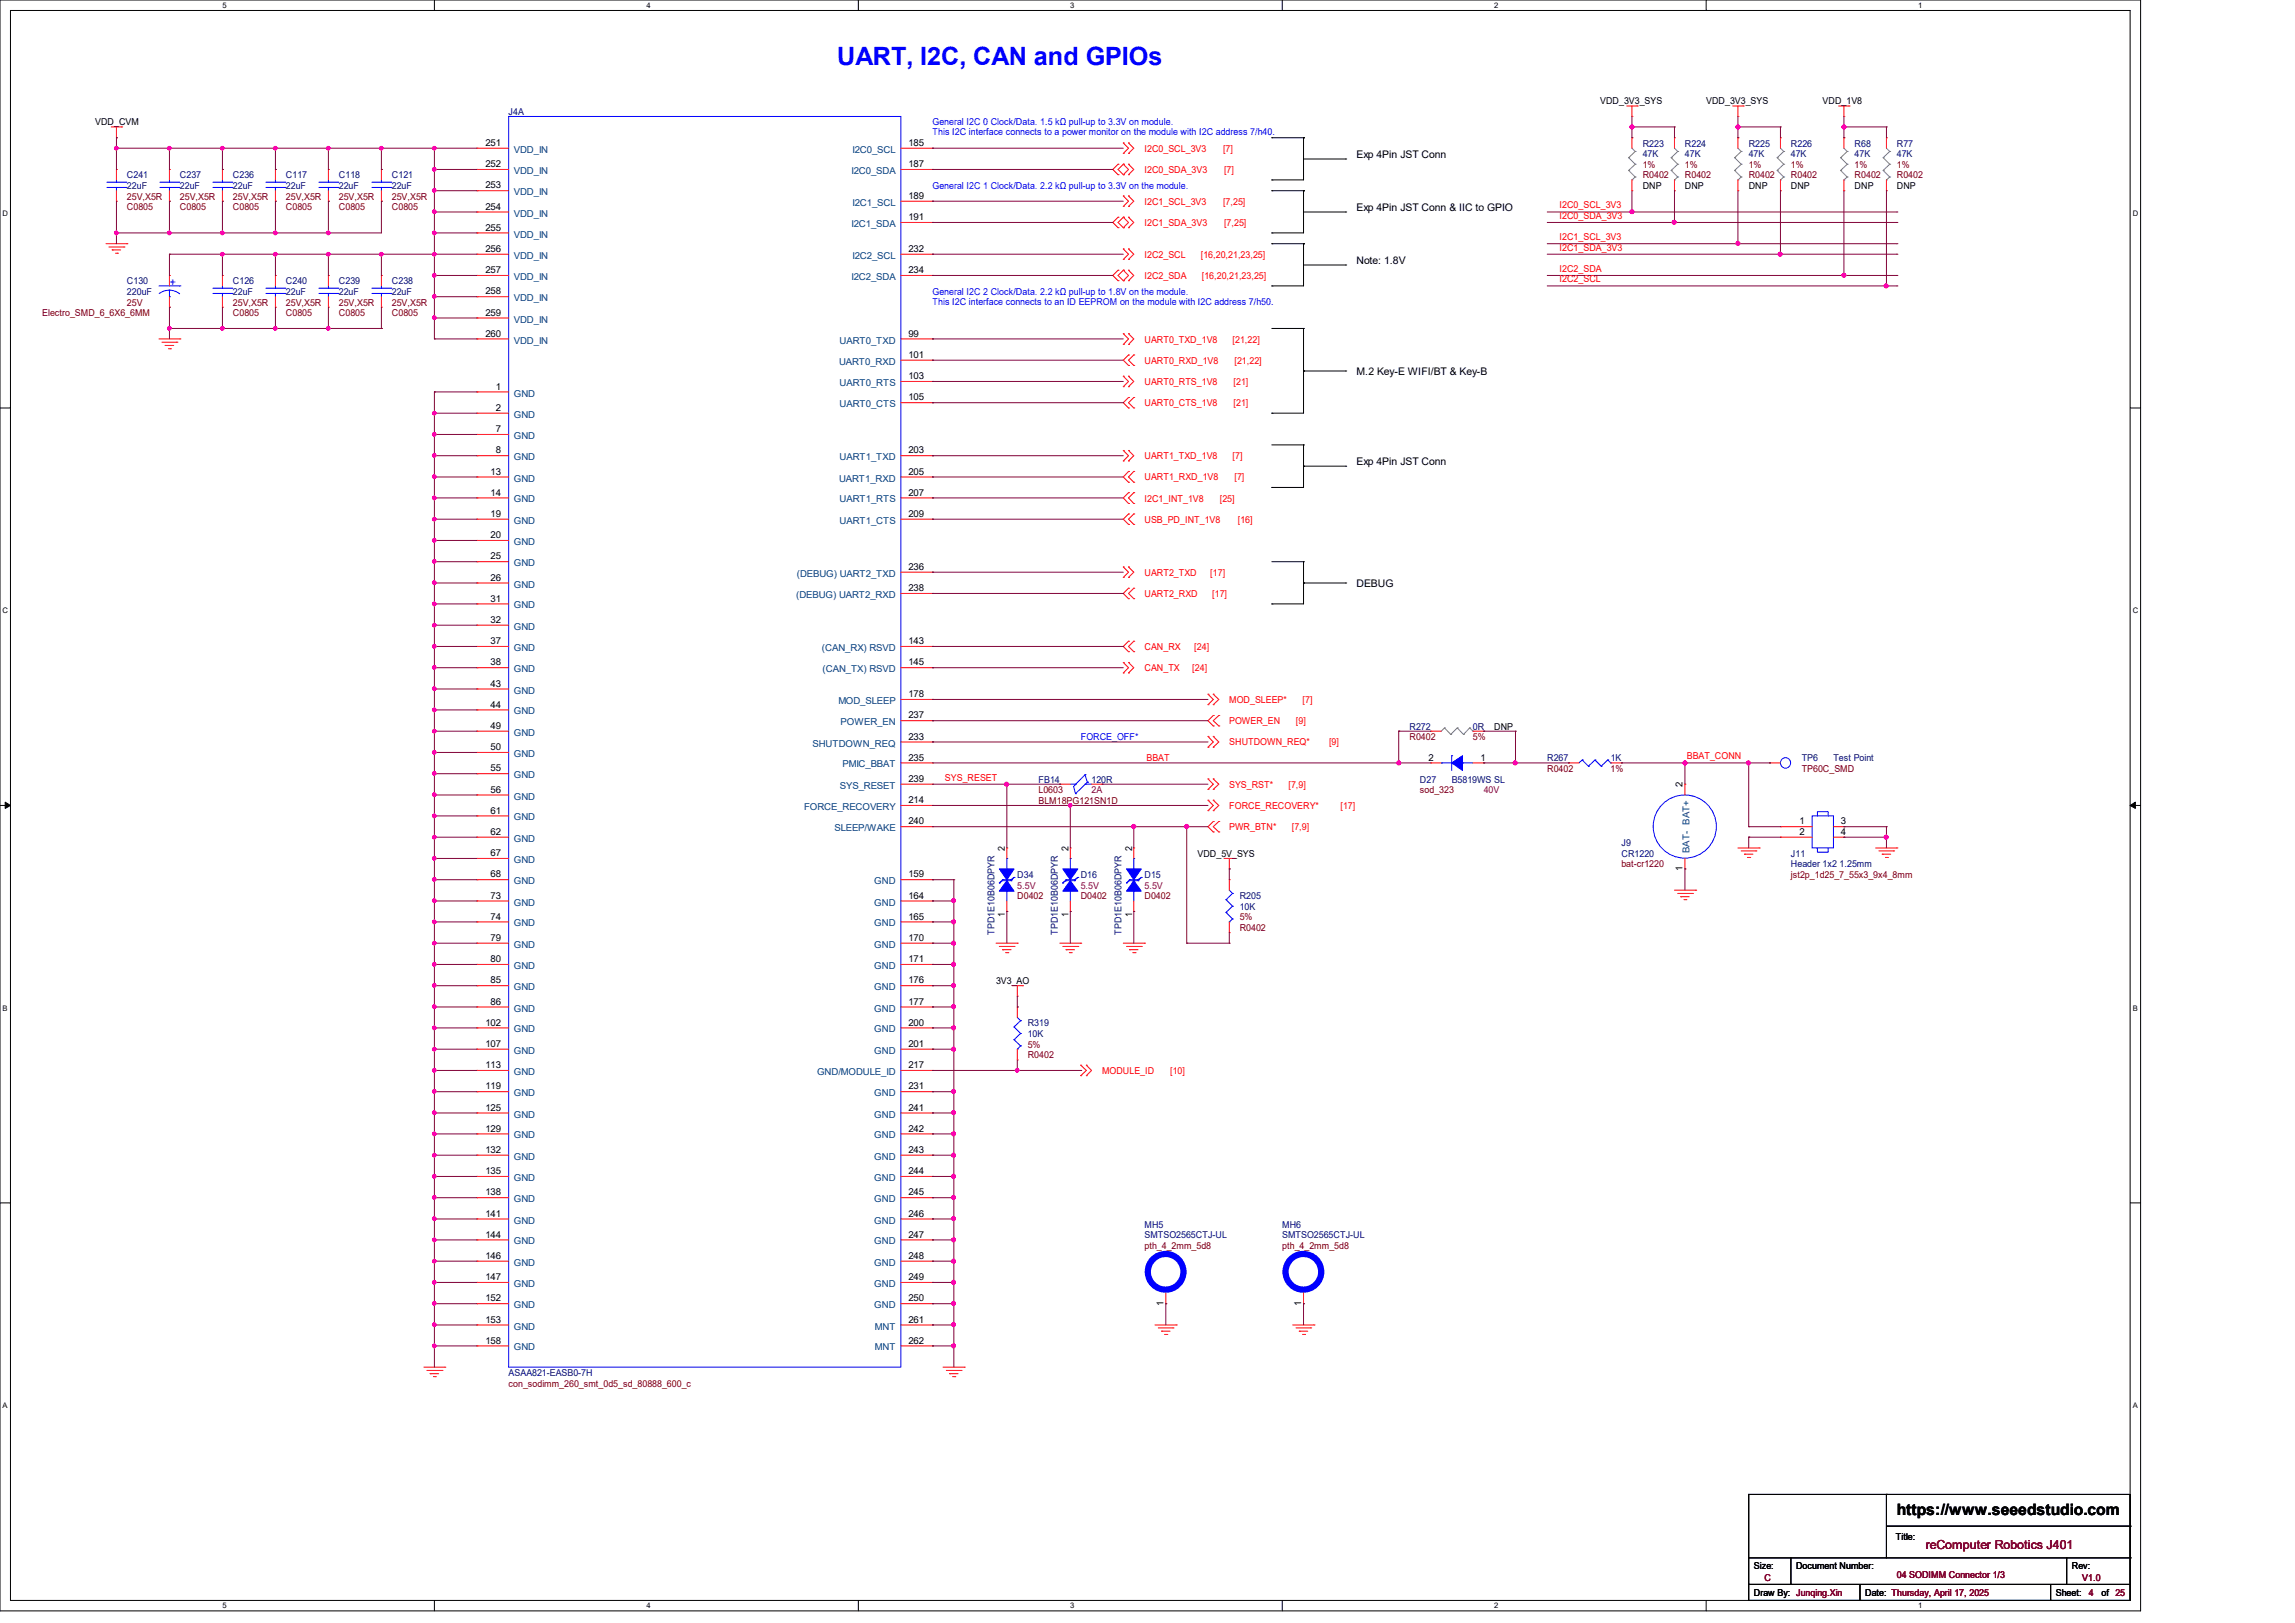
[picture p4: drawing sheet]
<svg xmlns="http://www.w3.org/2000/svg" width="297mm" height="210mm" viewBox="0 0 297 210" stroke-linecap="round" stroke-linejoin="round" font-family="sans-serif">
<defs><g id="words">
<text font-size="3.3" fill="#00f" x="108.3" y="8.5">UART, I2C, CAN and GPIOs</text>
<text font-size="2" x="245.5" y="196.1">https://www.seeedstudio.com</text>
<text font-size="1.6" fill="#800000" x="249.2" y="200.4">reComputer Robotics J401</text>
<text font-size="1.5" fill="#00f" x="21.9" y="37">+</text>
<g font-size="1.4">
<text x="175.6" y="20.4">Exp 4Pin JST Conn</text>
<text x="175.6" y="27.3">Exp 4Pin JST Conn &amp; IIC to GPIO</text>
<text x="175.6" y="34.1">Note: 1.8V</text>
<text x="175.6" y="48.5">M.2 Key-E WIFI/BT &amp; Key-B</text>
<text x="175.6" y="60.2">Exp 4Pin JST Conn</text>
<text x="175.6" y="75.9">DEBUG</text>
</g>
<g font-size="1.2">
<text x="12.3" y="16.2">VDD_CVM</text>
<text x="207.1" y="13.5">VDD_3V3_SYS</text>
<text x="220.8" y="13.5">VDD_3V3_SYS</text>
<text x="235.9" y="13.5">VDD_1V8</text>
<text x="62.8" y="18.9">251</text>
<text x="62.8" y="21.6">252</text>
<text x="117.6" y="18.9">185</text>
<text x="117.6" y="21.6">187</text>
<text x="62.8" y="24.4">253</text>
<text x="62.8" y="27.1">254</text>
<text x="62.8" y="29.8">255</text>
<text x="117.6" y="25.7">189</text>
<text x="117.6" y="28.5">191</text>
<text x="212.6" y="24.4">DNP</text>
<text x="218.1" y="24.4">DNP</text>
<text x="226.3" y="24.4">DNP</text>
<text x="231.8" y="24.4">DNP</text>
<text x="240" y="24.4">DNP</text>
<text x="245.5" y="24.4">DNP</text>
<text x="62.8" y="32.6">256</text>
<text x="62.8" y="35.3">257</text>
<text x="117.6" y="32.6">232</text>
<text x="117.6" y="35.3">234</text>
<text x="62.8" y="38.1">258</text>
<text x="62.8" y="40.9">259</text>
<text x="62.8" y="43.6">260</text>
<text x="117.6" y="43.6">99</text>
<text x="117.6" y="46.3">101</text>
<text x="64.2" y="50.4">1</text>
<text x="64.2" y="53.2">2</text>
<text x="117.6" y="49.1">103</text>
<text x="117.6" y="51.8">105</text>
<text x="64.2" y="55.9">7</text>
<text x="64.2" y="58.7">8</text>
<text x="117.6" y="58.7">203</text>
<text x="63.5" y="61.4">13</text>
<text x="63.5" y="64.1">14</text>
<text x="117.6" y="61.4">205</text>
<text x="117.6" y="64.1">207</text>
<text x="63.5" y="66.9">19</text>
<text x="63.5" y="69.6">20</text>
<text x="117.6" y="66.9">209</text>
<text x="63.5" y="72.4">25</text>
<text x="63.5" y="75.1">26</text>
<text x="63.5" y="77.9">31</text>
<text x="117.6" y="73.7">236</text>
<text x="117.6" y="76.5">238</text>
<text x="63.5" y="80.6">32</text>
<text x="63.5" y="83.4">37</text>
<text x="117.6" y="83.4">143</text>
<text x="63.5" y="86.1">38</text>
<text x="63.5" y="88.9">43</text>
<text x="117.6" y="86.1">145</text>
<text x="63.5" y="91.6">44</text>
<text x="63.5" y="94.3">49</text>
<text x="117.6" y="90.2">178</text>
<text x="117.6" y="93">237</text>
<text x="117.6" y="95.7">233</text>
<text x="193.4" y="94.4">DNP</text>
<text x="63.5" y="97.1">50</text>
<text x="63.5" y="99.8">55</text>
<text x="117.6" y="98.4">235</text>
<text x="117.6" y="101.2">239</text>
<text x="184.9" y="98.4">2</text>
<text x="191.6" y="98.4">1</text>
<text x="217.8" y="101.9" transform="rotate(-90 217.8 101.9)">2</text>
<text x="63.5" y="102.6">56</text>
<text x="63.5" y="105.3">61</text>
<text x="117.6" y="103.9">214</text>
<text x="117.6" y="106.7">240</text>
<text x="232.9" y="106.7">1</text>
<text x="238.2" y="106.7">3</text>
<text x="63.5" y="108">62</text>
<text x="63.5" y="110.8">67</text>
<text x="63.5" y="113.5">68</text>
<text x="117.6" y="113.5">159</text>
<text x="130" y="110.1" transform="rotate(-90 130 110.1)">2</text>
<text x="138.3" y="110.1" transform="rotate(-90 138.3 110.1)">2</text>
<text x="146.5" y="110.1" transform="rotate(-90 146.5 110.1)">2</text>
<text x="155" y="110.9">VDD_5V_SYS</text>
<text x="217.8" y="112.7" transform="rotate(-90 217.8 112.7)">1</text>
<text x="232.9" y="108">2</text>
<text x="238.2" y="108">4</text>
<text x="63.5" y="116.3">73</text>
<text x="63.5" y="119">74</text>
<text x="117.6" y="116.3">164</text>
<text x="117.6" y="119">165</text>
<text x="130" y="118.6" transform="rotate(-90 130 118.6)">1</text>
<text x="138.3" y="118.6" transform="rotate(-90 138.3 118.6)">1</text>
<text x="146.5" y="118.6" transform="rotate(-90 146.5 118.6)">1</text>
<text x="63.5" y="121.7">79</text>
<text x="63.5" y="124.5">80</text>
<text x="117.6" y="121.7">170</text>
<text x="117.6" y="124.5">171</text>
<text x="63.5" y="127.3">85</text>
<text x="63.5" y="130">86</text>
<text x="117.6" y="127.3">176</text>
<text x="117.6" y="130">177</text>
<text x="128.9" y="127.3">3V3_AO</text>
<text x="62.8" y="132.7">102</text>
<text x="62.8" y="135.5">107</text>
<text x="117.6" y="132.7">200</text>
<text x="117.6" y="135.5">201</text>
<text x="62.8" y="138.2">113</text>
<text x="62.8" y="141">119</text>
<text x="62.8" y="143.7">125</text>
<text x="117.6" y="138.2">217</text>
<text x="117.6" y="141">231</text>
<text x="117.6" y="143.7">241</text>
<text x="62.8" y="146.4">129</text>
<text x="62.8" y="149.2">132</text>
<text x="117.6" y="146.4">242</text>
<text x="117.6" y="149.2">243</text>
<text x="62.8" y="151.9">135</text>
<text x="62.8" y="154.7">138</text>
<text x="117.6" y="151.9">244</text>
<text x="117.6" y="154.7">245</text>
<text x="62.8" y="157.4">141</text>
<text x="62.8" y="160.1">144</text>
<text x="117.6" y="157.4">246</text>
<text x="117.6" y="160.1">247</text>
<text x="62.8" y="162.9">146</text>
<text x="62.8" y="165.6">147</text>
<text x="117.6" y="162.9">248</text>
<text x="117.6" y="165.6">249</text>
<text x="62.8" y="168.4">152</text>
<text x="62.8" y="171.2">153</text>
<text x="62.8" y="173.9">158</text>
<text x="117.6" y="168.4">250</text>
<text x="117.6" y="171.2">261</text>
<text x="117.6" y="173.9">262</text>
<text x="150.6" y="168.9" transform="rotate(-90 150.6 168.9)">1</text>
<text x="168.4" y="168.9" transform="rotate(-90 168.4 168.9)">1</text>
<text x="227" y="203">Size:</text>
<text x="232.5" y="203">Document Number:</text>
<text x="245.4" y="199.3">Title:</text>
<text x="268.1" y="203">Rev:</text>
<text x="227" y="206.6">Draw By: Junqing.Xin</text>
<text x="241.4" y="206.6">Date: Thursday, April 17, 2025</text>
<text x="266.1" y="206.6">Sheet:</text>
<text x="272" y="206.6">of 25</text>
</g>
<g font-size="1.2" fill="#000080">
<text x="65.8" y="14.9">J4A</text>
<text x="16.4" y="23.1">C241</text>
<text x="23.3" y="23.1">C237</text>
<text x="30.1" y="23.1">C236</text>
<text x="37" y="23.1">C117</text>
<text x="43.9" y="23.1">C118</text>
<text x="50.7" y="23.1">C121</text>
<text x="212.6" y="19">R223</text>
<text x="212.6" y="20.3">47K</text>
<text x="218.1" y="19">R224</text>
<text x="218.1" y="20.3">47K</text>
<text x="226.3" y="19">R225</text>
<text x="226.3" y="20.3">47K</text>
<text x="231.8" y="19">R226</text>
<text x="231.8" y="20.3">47K</text>
<text x="240" y="19">R68</text>
<text x="240" y="20.3">47K</text>
<text x="245.5" y="19">R77</text>
<text x="245.5" y="20.3">47K</text>
<text x="16.4" y="24.4">22uF</text>
<text x="23.3" y="24.4">22uF</text>
<text x="30.1" y="24.4">22uF</text>
<text x="37" y="24.4">22uF</text>
<text x="43.9" y="24.4">22uF</text>
<text x="50.7" y="24.4">22uF</text>
<text x="16.4" y="36.8">C130</text>
<text x="16.4" y="38.1">220uF</text>
<text x="30.1" y="36.8">C126</text>
<text x="30.1" y="38.1">22uF</text>
<text x="37" y="36.8">C240</text>
<text x="37" y="38.1">22uF</text>
<text x="43.9" y="36.8">C239</text>
<text x="43.9" y="38.1">22uF</text>
<text x="50.7" y="36.8">C238</text>
<text x="50.7" y="38.1">22uF</text>
<text x="182.4" y="94.4">R272</text>
<text x="190.6" y="94.4">0R</text>
<text x="134.4" y="101.3">FB14</text>
<text x="141.3" y="101.3">120R</text>
<text x="183.8" y="101.3">D27</text>
<text x="187.9" y="101.3">B5819WS SL</text>
<text x="200.2" y="98.5">R267</text>
<text x="208.4" y="98.5">1K</text>
<text x="233.2" y="98.5">TP6</text>
<text x="237.3" y="98.5">Test Point</text>
<text x="131.7" y="113.6">D34</text>
<text x="139.9" y="113.6">D16</text>
<text x="148.1" y="113.6">D15</text>
<text x="209.8" y="109.5">J9</text>
<text x="209.8" y="110.9">CR1220</text>
<text x="231.8" y="110.9">J11</text>
<text x="231.8" y="112.2">Header 1x2 1.25mm</text>
<text x="160.4" y="116.3">R205</text>
<text x="160.4" y="117.7">10K</text>
<text x="128.7" y="120.9" transform="rotate(-90 128.7 120.9)">TPD1E10B06DPYR</text>
<text x="136.9" y="120.9" transform="rotate(-90 136.9 120.9)">TPD1E10B06DPYR</text>
<text x="145.2" y="120.9" transform="rotate(-90 145.2 120.9)">TPD1E10B06DPYR</text>
<text x="133" y="132.8">R319</text>
<text x="133" y="134.2">10K</text>
<text x="148.1" y="158.9">MH5</text>
<text x="148.1" y="160.2">SMTSO2565CTJ-UL</text>
<text x="165.9" y="158.9">MH6</text>
<text x="165.9" y="160.2">SMTSO2565CTJ-UL</text>
<text x="65.8" y="178.1">ASAA821-EASB0-7H</text>
</g>
<g font-size="1.2" fill="#00f">
<text x="120.7" y="16.2">General I2C 0 Clock/Data. 1.5 kΩ pull-up to 3.3V on module.</text>
<text x="120.7" y="17.5">This I2C interface connects to a power monitor on the module with I2C address 7/h40.</text>
<text x="120.7" y="24.4">General I2C 1 Clock/Data. 2.2 kΩ pull-up to 3.3V on the module.</text>
<text x="120.7" y="38.1">General I2C 2 Clock/Data. 2.2 kΩ pull-up to 1.8V on the module.</text>
<text x="120.7" y="39.4">This I2C interface connects to an ID EEPROM on the module with I2C address 7/h50.</text>
<text x="139.9" y="95.8">FORCE_OFF*</text>
</g>
<g font-size="1.2" fill="#004080">
<text x="66.5" y="19.8">VDD_IN</text>
<text x="66.5" y="22.5">VDD_IN</text>
<text x="110.2" y="22.5">I2C0_SDA</text>
<text x="110.3" y="19.8">I2C0_SCL</text>
<text x="66.5" y="25.3">VDD_IN</text>
<text x="66.5" y="28">VDD_IN</text>
<text x="110.2" y="29.4">I2C1_SDA</text>
<text x="110.3" y="26.6">I2C1_SCL</text>
<text x="66.5" y="30.7">VDD_IN</text>
<text x="66.5" y="33.5">VDD_IN</text>
<text x="110.3" y="33.5">I2C2_SCL</text>
<text x="66.5" y="36.2">VDD_IN</text>
<text x="66.5" y="39">VDD_IN</text>
<text x="66.5" y="41.7">VDD_IN</text>
<text x="110.2" y="36.2">I2C2_SDA</text>
<text x="66.5" y="44.4">VDD_IN</text>
<text x="108.6" y="47.2">UART0_RXD</text>
<text x="108.7" y="44.4">UART0_TXD</text>
<text x="66.5" y="51.3">GND</text>
<text x="108.7" y="50">UART0_RTS</text>
<text x="108.7" y="52.7">UART0_CTS</text>
<text x="66.5" y="54.1">GND</text>
<text x="66.5" y="56.8">GND</text>
<text x="66.5" y="59.6">GND</text>
<text x="108.7" y="59.6">UART1_TXD</text>
<text x="66.5" y="62.3">GND</text>
<text x="66.5" y="65">GND</text>
<text x="108.6" y="62.3">UART1_RXD</text>
<text x="108.7" y="65">UART1_RTS</text>
<text x="66.5" y="67.8">GND</text>
<text x="66.5" y="70.5">GND</text>
<text x="108.7" y="67.8">UART1_CTS</text>
<text x="66.5" y="73.3">GND</text>
<text x="66.5" y="76">GND</text>
<text x="103" y="77.4">(DEBUG) UART2_RXD</text>
<text x="103.1" y="74.6">(DEBUG) UART2_TXD</text>
<text x="66.5" y="78.7">GND</text>
<text x="66.5" y="81.5">GND</text>
<text x="66.5" y="84.2">GND</text>
<text x="66.5" y="87">GND</text>
<text x="66.5" y="89.7">GND</text>
<text x="106.4" y="84.2">(CAN_RX) RSVD</text>
<text x="106.5" y="87">(CAN_TX) RSVD</text>
<text x="66.5" y="92.5">GND</text>
<text x="66.5" y="95.2">GND</text>
<text x="108.5" y="91.1">MOD_SLEEP</text>
<text x="108.8" y="93.9">POWER_EN</text>
<text x="66.5" y="98">GND</text>
<text x="66.5" y="100.7">GND</text>
<text x="105.2" y="96.6">SHUTDOWN_REQ</text>
<text x="109" y="99.3">PMIC_BBAT</text>
<text x="66.5" y="103.5">GND</text>
<text x="66.5" y="106.2">GND</text>
<text x="104.1" y="104.8">FORCE_RECOVERY</text>
<text x="108" y="107.6">SLEEP/WAKE</text>
<text x="108.7" y="102.1">SYS_RESET</text>
<text x="66.5" y="108.9">GND</text>
<text x="66.5" y="111.7">GND</text>
<text x="218.6" y="110.4" transform="rotate(-90 218.6 110.4)">BAT- BAT+</text>
<text x="66.5" y="114.4">GND</text>
<text x="66.5" y="117.2">GND</text>
<text x="66.5" y="119.9">GND</text>
<text x="113.2" y="114.4">GND</text>
<text x="113.2" y="117.2">GND</text>
<text x="113.2" y="119.9">GND</text>
<text x="66.5" y="122.6">GND</text>
<text x="66.5" y="125.4">GND</text>
<text x="113.2" y="122.6">GND</text>
<text x="113.2" y="125.4">GND</text>
<text x="66.5" y="128.1">GND</text>
<text x="66.5" y="130.9">GND</text>
<text x="113.2" y="128.1">GND</text>
<text x="113.2" y="130.9">GND</text>
<text x="66.5" y="133.6">GND</text>
<text x="66.5" y="136.4">GND</text>
<text x="113.2" y="133.6">GND</text>
<text x="113.2" y="136.4">GND</text>
<text x="66.5" y="139.1">GND</text>
<text x="66.5" y="141.9">GND</text>
<text x="105.7" y="139.1">GND/MODULE_ID</text>
<text x="113.2" y="141.9">GND</text>
<text x="66.5" y="144.6">GND</text>
<text x="66.5" y="147.3">GND</text>
<text x="113.2" y="144.6">GND</text>
<text x="113.2" y="147.3">GND</text>
<text x="66.5" y="150.1">GND</text>
<text x="66.5" y="152.8">GND</text>
<text x="66.5" y="155.6">GND</text>
<text x="113.2" y="150.1">GND</text>
<text x="113.2" y="152.8">GND</text>
<text x="113.2" y="155.6">GND</text>
<text x="66.5" y="158.3">GND</text>
<text x="66.5" y="161">GND</text>
<text x="113.2" y="158.3">GND</text>
<text x="113.2" y="161">GND</text>
<text x="66.5" y="163.8">GND</text>
<text x="66.5" y="166.5">GND</text>
<text x="113.2" y="163.8">GND</text>
<text x="113.2" y="166.5">GND</text>
<text x="66.5" y="169.3">GND</text>
<text x="66.5" y="172">GND</text>
<text x="113.2" y="169.3">GND</text>
<text x="113.2" y="172">MNT</text>
<text x="66.5" y="174.7">GND</text>
<text x="113.2" y="174.7">MNT</text>
</g>
<g font-size="1.2" fill="#f00">
<text x="148.1" y="19.6">I2C0_SCL_3V3</text>
<text x="148.1" y="22.4">I2C0_SDA_3V3</text>
<text x="158.3" y="19.6">[7]</text>
<text x="158.4" y="22.4">[7]</text>
<text x="148.1" y="26.5">I2C1_SCL_3V3</text>
<text x="148.1" y="29.3">I2C1_SDA_3V3</text>
<text x="158.3" y="26.5">[7,25]</text>
<text x="158.4" y="29.3">[7,25]</text>
<text x="201.8" y="27">I2C0_SCL_3V3</text>
<text x="201.8" y="28.3">I2C0_SDA_3V3</text>
<text x="148.1" y="33.4">I2C2_SCL</text>
<text x="155.4" y="33.4">[16,20,21,23,25]</text>
<text x="201.8" y="31.1">I2C1_SCL_3V3</text>
<text x="201.8" y="32.4">I2C1_SDA_3V3</text>
<text x="201.8" y="35.2">I2C2_SDA</text>
<text x="148.1" y="36.1">I2C2_SDA</text>
<text x="155.5" y="36.1">[16,20,21,23,25]</text>
<text x="201.8" y="36.5">I2C2_SCL</text>
<text x="148.1" y="44.3">UART0_TXD_1V8</text>
<text x="148.1" y="47.1">UART0_RXD_1V8</text>
<text x="159.5" y="44.3">[21,22]</text>
<text x="159.8" y="47.1">[21,22]</text>
<text x="148.1" y="52.6">UART0_CTS_1V8</text>
<text x="148.1" y="49.8">UART0_RTS_1V8</text>
<text x="159.6" y="52.6">[21]</text>
<text x="159.6" y="49.8">[21]</text>
<text x="148.1" y="59.4">UART1_TXD_1V8</text>
<text x="159.5" y="59.4">[7]</text>
<text x="148.1" y="62.1">UART1_RXD_1V8</text>
<text x="148.1" y="64.9">I2C1_INT_1V8</text>
<text x="157.9" y="64.9">[25]</text>
<text x="159.8" y="62.1">[7]</text>
<text x="148.1" y="67.6">USB_PD_INT_1V8</text>
<text x="160.2" y="67.6">[16]</text>
<text x="148.1" y="74.5">UART2_TXD</text>
<text x="148.1" y="77.3">UART2_RXD</text>
<text x="156.6" y="74.5">[17]</text>
<text x="156.9" y="77.3">[17]</text>
<text x="148.1" y="86.9">CAN_TX</text>
<text x="148.1" y="84.1">CAN_RX</text>
<text x="154.3" y="86.9">[24]</text>
<text x="154.6" y="84.1">[24]</text>
<text x="159.1" y="91">MOD_SLEEP*</text>
<text x="159.1" y="93.7">POWER_EN</text>
<text x="167.7" y="93.7">[9]</text>
<text x="168.6" y="91">[7]</text>
<text x="122.3" y="101">SYS_RESET</text>
<text x="148.4" y="98.5">BBAT</text>
<text x="159.1" y="96.4">SHUTDOWN_REQ*</text>
<text x="159.1" y="101.9">SYS_RST*</text>
<text x="166.7" y="101.9">[7,9]</text>
<text x="172" y="96.4">[9]</text>
<text x="218.3" y="98.3">BBAT_CONN</text>
<text x="159.1" y="104.7">FORCE_RECOVERY*</text>
<text x="159.1" y="107.4">PWR_BTN*</text>
<text x="167.2" y="107.4">[7,9]</text>
<text x="173.5" y="104.7">[17]</text>
<text x="142.6" y="139">MODULE_ID</text>
<text x="151.4" y="139">[10]</text>
</g>
<g font-size="1.2" fill="#800000">
<text x="212.6" y="21.7">1%</text>
<text x="212.6" y="23.1">R0402</text>
<text x="218.1" y="21.7">1%</text>
<text x="218.1" y="23.1">R0402</text>
<text x="226.3" y="21.7">1%</text>
<text x="226.3" y="23.1">R0402</text>
<text x="231.8" y="21.7">1%</text>
<text x="231.8" y="23.1">R0402</text>
<text x="240" y="21.7">1%</text>
<text x="240" y="23.1">R0402</text>
<text x="245.5" y="21.7">1%</text>
<text x="245.5" y="23.1">R0402</text>
<text x="16.4" y="27.2">C0805</text>
<text x="16.4" y="25.8">25V,X5R</text>
<text x="23.3" y="27.2">C0805</text>
<text x="23.3" y="25.8">25V,X5R</text>
<text x="30.1" y="27.2">C0805</text>
<text x="30.1" y="25.8">25V,X5R</text>
<text x="37" y="27.2">C0805</text>
<text x="37" y="25.8">25V,X5R</text>
<text x="43.9" y="27.2">C0805</text>
<text x="43.9" y="25.8">25V,X5R</text>
<text x="50.7" y="27.2">C0805</text>
<text x="50.7" y="25.8">25V,X5R</text>
<text x="5.5" y="40.9">Electro_SMD_6_6X6_6MM</text>
<text x="16.4" y="39.5">25V</text>
<text x="30.1" y="40.9">C0805</text>
<text x="30.1" y="39.5">25V,X5R</text>
<text x="37" y="40.9">C0805</text>
<text x="37" y="39.5">25V,X5R</text>
<text x="43.9" y="40.9">C0805</text>
<text x="43.9" y="39.5">25V,X5R</text>
<text x="50.7" y="40.9">C0805</text>
<text x="50.7" y="39.5">25V,X5R</text>
<text x="182.4" y="95.8">R0402</text>
<text x="190.6" y="95.8">5%</text>
<text x="200.2" y="99.9">R0402</text>
<text x="208.4" y="99.9">1%</text>
<text x="233.2" y="99.9">TP60C_SMD</text>
<text x="134.4" y="102.6">L0603</text>
<text x="134.4" y="104">BLM18PG121SN1D</text>
<text x="183.8" y="102.6">sod_323</text>
<text x="209.8" y="112.2">bat-cr1220</text>
<text x="231.8" y="113.6">jst2p_1d25_7_55x3_9x4_8mm</text>
<text x="131.7" y="116.3">D0402</text>
<text x="139.9" y="116.3">D0402</text>
<text x="148.1" y="116.3">D0402</text>
<text x="160.4" y="119.1">5%</text>
<text x="160.4" y="120.4">R0402</text>
<text x="133" y="135.5">5%</text>
<text x="133" y="136.9">R0402</text>
<text x="148.1" y="161.6">pth_4_2mm_5d8</text>
<text x="165.9" y="161.6">pth_4_2mm_5d8</text>
<text x="65.8" y="179.4">con_sodimm_260_smt_0d5_sd_80888_600_c</text>
<text x="228.3" y="204.6">C</text>
<text x="245.5" y="204.1">04 SODIMM Connector 1/3</text>
<text x="269.5" y="204.6">V1.0</text>
<text x="270.3" y="206.6">4</text>
</g>
<g font-size="1.2" fill="#800040">
<text x="141.3" y="102.6">2A</text>
<text x="192" y="102.6">40V</text>
<text x="131.7" y="115">5.5V</text>
<text x="139.9" y="115">5.5V</text>
<text x="148.1" y="115">5.5V</text>
</g>
<g font-size="1">
<text x="28.8" y="1">5</text>
<text x="83.7" y="1">4</text>
<text x="138.5" y="1">3</text>
<text x="193.4" y="1">2</text>
<text x="248.2" y="1">1</text>
<text x=".3" y="27.9">D</text>
<text x="276" y="27.9">D</text>
<text x=".3" y="79.4">C</text>
<text x="276" y="79.4">C</text>
<text x=".3" y="130.8">B</text>
<text x="276" y="130.8">B</text>
<text x=".3" y="182.2">A</text>
<text x="276" y="182.2">A</text>
<text x="28.8" y="208.1">5</text>
<text x="83.7" y="208.1">4</text>
<text x="138.5" y="208.1">3</text>
<text x="193.4" y="208.1">2</text>
<text x="248.2" y="208.1">1</text>
</g>
</g></defs>
<path d="M0 0h277v208.4h-277zM1.4 1.4h274.3v205.7h-274.3z" fill="none" stroke="#000" stroke-width=".13"/>
<g fill="#fff">
<path d="M28.8 .1h.5v1.1h-.5z"/>
<path d="M28.8 207.2h.5v1.1h-.5z"/>
</g>
<path d="M56.2 0v1.4M56.2 207.1v1.3" fill="none" stroke="#000" stroke-width=".13"/>
<g fill="#fff">
<path d="M83.7 .1h.5v1.1h-.5z"/>
<path d="M83.7 207.2h.5v1.1h-.5z"/>
</g>
<path d="M111.1 0v1.4M111.1 207.1v1.3" fill="none" stroke="#000" stroke-width=".13"/>
<g fill="#fff">
<path d="M138.5 .1h.6v1.1h-.6z"/>
<path d="M138.5 207.2h.6v1.1h-.6z"/>
</g>
<path d="M165.9 0v1.4M165.9 207.1v1.3" fill="none" stroke="#000" stroke-width=".13"/>
<g fill="#fff">
<path d="M193.4 .1h.5v1.1h-.5z"/>
<path d="M193.4 207.2h.5v1.1h-.5z"/>
</g>
<path d="M220.8 0v1.4M220.8 207.1v1.3" fill="none" stroke="#000" stroke-width=".13"/>
<g fill="#fff">
<path d="M248.2 .1h.6v1.1h-.6z"/>
<path d="M248.2 207.2h.6v1.1h-.6z"/>
<path d="M.3 27.1h.8v1.1h-.8z"/>
<path d="M276 27.1h.7v1.1h-.7z"/>
<path d="M.3 78.5h.8v1.1h-.8z"/>
<path d="M276 78.5h.7v1.1h-.7z"/>
</g>
<path d="M0 52.8h1.4M275.7 52.8h1.3" fill="none" stroke="#000" stroke-width=".13"/>
<g fill="#fff">
<path d="M.3 129.9h.7v1.1h-.7z"/>
<path d="M276 129.9h.6v1.1h-.6z"/>
</g>
<path d="M0 104.2h1.4M275.7 104.2h1.3" fill="none" stroke="#000" stroke-width=".13"/>
<path d="M.7 103.8l.7 .4-.7 .4zM275.7 104.2l.7-.4v.8z" fill="#000" stroke="#000" stroke-width=".13"/>
<g fill="#fff">
<path d="M.3 181.4h.7v1.1h-.7z"/>
<path d="M276 181.4h.6v1.1h-.6z"/>
</g>
<g fill="none" stroke="#000" stroke-width=".13">
<path d="M164.6 17.8h.1M164.6 17.8h4.1M168.7 17.8h.1M168.7 17.8v5.5h-4.1M164.6 23.3h.1M164.6 24.7h.1M164.6 30.1h.1M164.6 31.5h.1M164.6 37h.1M164.6 24.7h4.1M164.6 31.5h4.1M168.7 24.7h.1"/>
<path d="M168.7 31.5h.1M168.7 24.7v5.4h-4.1M168.7 31.5v5.5h-4.1M168.7 20.6h5.5M168.7 27.4h5.5M168.7 34.3h5.5M174.2 20.6h.1M174.2 27.4h.1M174.2 34.3h.1M164.6 53.5h.1M164.6 42.5h4.1M164.6 57.6h4.1"/>
<path d="M168.7 42.5h.1M168.7 48h.1M168.7 57.6h.1M168.7 42.5v11h-4.1M168.7 57.6v5.5h-4.1M168.7 48h5.5M174.2 48h.1M164.6 78.1h.1M164.6 63.1h.1M164.6 72.7h4.1M168.7 72.7h.1M168.7 75.4h.1"/>
<path d="M168.7 60.3h.1M168.7 72.7v5.4h-4.1M168.7 75.4h5.5M168.7 60.3h5.5M174.2 75.4h.1M174.2 60.3h.1M0 155.7h1.4M275.7 155.7h1.3M226.3 193.4h49.4v13.7h-49.4zM244.1 193.4h.1M244.1 193.4v8.2M244.1 197.5h31.6"/>
<path d="M275.7 197.5h.1M226.3 205h.1M226.3 205h49.4M226.3 201.6h49.4M231.8 205h.1M231.8 201.6v3.4M240.7 207.1h.1M240.7 205v2.1M265.4 207.1h.1M265.4 205v2.1M267.5 205h.1M267.5 201.6v3.4"/>
<path d="M275.7 201.6h.1"/>
</g>
<g fill="none" stroke="#f00" stroke-width=".13">
<path d="M14.4 16.4h1.3M15.1 17.8h.1M15.1 16.4v1.4M15.7 16.4h.1M61.7 19.2h.1M61.7 19.2h4.1M116.6 19.2h4.1M120.7 19.2h.1M145.4 18.5h.1M145.4 19.9h.1M145.4 18.5l.6 .7-.6 .7M146 18.5h.1"/>
<path d="M146 19.9h.1M146 18.5l.7 .7-.7 .7M210.5 13.7h1.4M211.2 15.1h.1M211.2 17.8h.1M211.2 13.7v1.4M211.2 17.8v1.4M211.9 13.7h.1M216.7 17.8h.1M216.7 17.8v1.4M224.2 13.7h1.4M224.9 15.1h.1"/>
<path d="M224.9 17.8h.1M224.9 13.7v1.4M224.9 17.8v1.4M225.6 13.7h.1M230.4 17.8h.1M230.4 17.8v1.4M238 13.7h1.3M238.6 15.1h.1M238.6 17.8h.1M238.6 13.7v1.4M238.6 17.8v1.4M239.3 13.7h.1"/>
<path d="M244.1 17.8h.1M244.1 17.8v1.4M13.7 31.5h2.7M14.1 32h1.9M14.5 32.3h.1M14.5 32.3h1.1M14.9 32.8h.3M15.1 21.9h.1M15.1 26h.1M15.1 21.9v1.4M15.1 24.7v1.3M15.2 32.8h.1"/>
<path d="M16 32h.1M16.4 31.5h.1M21.9 21.9h.1M21.9 26h.1M21.9 35.6h.1M21.9 39.8h.1M21.9 21.9v1.4M21.9 24.7v1.3M21.9 35.6v1.4M21.9 38.4v1.4M28.8 35.6h.1M28.8 39.8h.1"/>
<path d="M28.8 21.9h.1M28.8 26h.1M28.8 21.9v1.4M28.8 24.7v1.3M28.8 35.6v1.4M28.8 38.4v1.4M35.6 21.9h.1M35.6 26h.1M35.6 35.6h.1M35.6 39.8h.1M35.6 21.9v1.4M35.6 24.7v1.3"/>
<path d="M35.6 35.6v1.4M35.6 38.4v1.4M42.5 35.6h.1M42.5 39.8h.1M42.5 21.9h.1M42.5 26h.1M42.5 21.9v1.4M42.5 24.7v1.3M42.5 35.6v1.4M42.5 38.4v1.4M49.4 35.6h.1M49.4 39.8h.1"/>
<path d="M49.4 21.9h.1M49.4 26h.1M49.4 21.9v1.4M49.4 24.7v1.3M49.4 35.6v1.4M49.4 38.4v1.4M61.7 21.9h.1M61.7 24.7h.1M61.7 27.4h.1M61.7 30.1h.1M61.7 32.9h.1M61.7 35.6h.1"/>
<path d="M61.7 38.4h.1M61.7 21.9h4.1M61.7 24.7h4.1M61.7 27.4h4.1M61.7 30.1h4.1M61.7 32.9h4.1M61.7 35.6h4.1M61.7 38.4h4.1M116.6 21.9h4.1M116.6 32.9h4.1M116.6 35.6h4.1M116.6 26h4.1"/>
<path d="M116.6 28.8h4.1M120.7 21.9h.1M120.7 26h.1M120.7 28.8h.1M120.7 32.9h.1M120.7 35.6h.1M144.7 21.3h.1M144.7 22.6h.1M144.7 28.1h.1M144.7 29.5h.1M144.7 35h.1M144.7 36.3h.1"/>
<path d="M144.7 21.3l-.7 .6 .7 .7M144.7 28.1l-.7 .7 .7 .7M144.7 35l-.7 .6 .7 .7M145.4 22.6h.1M145.4 21.3h.1M145.4 25.4h.1M145.4 26.7h.1M145.4 29.5h.1M145.4 28.1h.1M145.4 32.2h.1M145.4 33.6h.1M145.4 36.3h.1"/>
<path d="M145.4 35h.1M145.4 21.3l.6 .6-.6 .7M145.4 21.3l-.7 .6 .7 .7M145.4 25.4l.6 .6-.6 .7M145.4 28.1l.6 .7-.6 .7M145.4 28.1l-.7 .7 .7 .7M145.4 32.2l.6 .7-.6 .7M145.4 35l.6 .6-.6 .7M145.4 35l-.7 .6 .7 .7M146 21.3h.1M146 22.6h.1M146 25.4h.1"/>
<path d="M146 26.7h.1M146 28.1h.1M146 29.5h.1M146 32.2h.1M146 33.6h.1M146 35h.1M146 36.3h.1M146 21.3l.7 .6-.7 .7M146 25.4l.7 .6-.7 .7M146 28.1l.7 .7-.7 .7M146 32.2l.7 .7-.7 .7M146 35l.7 .6-.7 .7"/>
<path d="M211.2 24.7h.1M211.2 23.3v1.4M216.7 24.7h.1M216.7 23.3v1.4M224.9 24.7h.1M224.9 23.3v1.4M230.4 24.7h.1M230.4 23.3v1.4M238.6 24.7h.1M238.6 23.3v1.4M244.1 24.7h.1M244.1 23.3v1.4"/>
<path d="M20.6 43.9h2.7M21 44.3h1.9M21.4 44.7h.1M21.4 44.7h1.1M21.8 45.1h.3M22.1 45.1h.1M22.9 44.3h.1M23.3 43.9h.1M61.7 41.1h.1M61.7 43.9h.1M61.7 50.7h.1M61.7 53.5h.1"/>
<path d="M61.7 56.2h.1M61.7 59h.1M61.7 43.9h4.1M61.7 41.1h4.1M61.7 50.7h4.1M61.7 53.5h4.1M61.7 56.2h4.1M61.7 59h4.1M116.6 43.9h4.1M116.6 59h4.1M116.6 46.6h4.1M116.6 49.4h4.1"/>
<path d="M116.6 52.1h4.1M120.7 43.9h.1M120.7 46.6h.1M120.7 49.4h.1M120.7 52.1h.1M120.7 59h.1M145.4 43.2h.1M145.4 44.6h.1M145.4 58.3h.1M145.4 59.6h.1M145.4 48.7h.1M145.4 50h.1"/>
<path d="M145.4 43.2l.6 .7-.6 .7M145.4 58.3l.6 .7-.6 .6M145.4 48.7l.6 .7-.6 .6M146 43.2h.1M146 44.6h.1M146 45.9h.1M146 47.3h.1M146 58.3h.1M146 59.6h.1M146 51.4h.1M146 52.8h.1M146 48.7h.1"/>
<path d="M146 50h.1M146 43.2l.7 .7-.7 .7M146 45.9l-.6 .7 .6 .7M146 58.3l.7 .7-.7 .6M146 51.4l-.6 .7 .6 .7M146 48.7l.7 .7-.7 .6M146.7 47.3h.1M146.7 45.9h.1M146.7 52.8h.1M146.7 51.4h.1M146.7 45.9l-.7 .7 .7 .7M146.7 51.4l-.7 .7 .7 .7"/>
<path d="M61.7 61.7h.1M61.7 64.4h.1M61.7 67.2h.1M61.7 69.9h.1M61.7 72.7h.1M61.7 75.4h.1M61.7 78.1h.1M61.7 61.7h4.1M61.7 64.4h4.1M61.7 67.2h4.1M61.7 69.9h4.1M61.7 72.7h4.1"/>
<path d="M61.7 75.4h4.1M61.7 78.1h4.1M116.6 61.7h4.1M116.6 64.4h4.1M116.6 67.2h4.1M116.6 74h4.1M116.6 76.8h4.1M120.7 61.7h.1M120.7 64.4h.1M120.7 67.2h.1M120.7 74h.1M120.7 76.8h.1"/>
<path d="M145.4 73.4h.1M145.4 74.7h.1M145.4 73.4l.6 .6-.6 .7M146 61h.1M146 62.4h.1M146 66.5h.1M146 67.9h.1M146 73.4h.1M146 74.7h.1M146 76.1h.1M146 77.5h.1M146 63.8h.1"/>
<path d="M146 65.2h.1M146 61l-.6 .7 .6 .7M146 66.5l-.6 .7 .6 .7M146 73.4l.7 .6-.7 .7M146 76.1l-.6 .7 .6 .7M146 63.8l-.6 .6 .6 .8M146.7 62.4h.1M146.7 61h.1M146.7 67.9h.1M146.7 66.5h.1M146.7 77.5h.1M146.7 76.1h.1"/>
<path d="M146.7 65.2h.1M146.7 63.8h.1M146.7 61l-.7 .7 .7 .7M146.7 66.5l-.7 .7 .7 .7M146.7 76.1l-.7 .7 .7 .7M146.7 63.8l-.7 .6 .7 .8M61.7 80.9h.1M61.7 83.7h.1M61.7 86.4h.1M61.7 89.2h.1M61.7 91.9h.1M61.7 94.6h.1"/>
<path d="M61.7 97.4h.1M61.7 80.9h4.1M61.7 83.7h4.1M61.7 86.4h4.1M61.7 89.2h4.1M61.7 91.9h4.1M61.7 94.6h4.1M61.7 97.4h4.1M116.6 83.7h4.1M116.6 86.4h4.1M116.6 90.5h4.1M116.6 93.3h4.1"/>
<path d="M116.6 96h4.1M116.6 98.7h4.1M120.7 83.7h.1M120.7 86.4h.1M120.7 90.5h.1M120.7 93.3h.1M120.7 96h.1M120.7 98.7h.1M145.4 85.7h.1M145.4 87.1h.1M145.4 85.7l.6 .7-.6 .7M146 85.7h.1"/>
<path d="M146 87.1h.1M146 83h.1M146 84.3h.1M146 85.7l.7 .7-.7 .7M146 83l-.6 .7 .6 .6M146.7 84.3h.1M146.7 83h.1M146.7 83l-.7 .7 .7 .6M156.3 89.8h.1M156.3 91.2h.1M156.3 95.3h.1M156.3 96.7h.1"/>
<path d="M156.3 89.8l.7 .7-.7 .7M156.3 95.3l.7 .7-.7 .7M157 89.8h.1M157 91.2h.1M157 92.6h.1M157 93.9h.1M157 95.3h.1M157 96.7h.1M157 89.8l.7 .7-.7 .7M157 92.6l-.7 .7 .7 .6M157 95.3l.7 .7-.7 .7M157.7 93.9h.1"/>
<path d="M157.7 92.6h.1M157.7 92.6l-.7 .7 .7 .6M185.2 98.7h.1M185.2 94.6h.1M185.2 94.6h1.3M185.2 98.7h1.3M190.6 94.6h1.4M190.6 98.7h1.4M192 98.7h.1M192 94.6h.1M203 98.7h.1M203 98.7h1.3"/>
<path d="M208.4 98.7h1.4M209.8 98.7h.1M229 98.7h.1M229 98.7h1.4M61.7 100.1h.1M61.7 102.9h.1M61.7 105.6h.1M61.7 108.3h.1M61.7 111.1h.1M61.7 113.8h.1M61.7 116.6h.1M61.7 119.3h.1"/>
<path d="M61.7 111.1h4.1M61.7 100.1h4.1M61.7 102.9h4.1M61.7 105.6h4.1M61.7 108.3h4.1M61.7 113.8h4.1M61.7 116.6h4.1M61.7 119.3h4.1M116.6 113.8h4.1M116.6 116.6h4.1M116.6 119.3h4.1M116.6 101.5h4.1"/>
<path d="M116.6 104.2h4.1M116.6 107h4.1M120.7 101.5h.1M120.7 104.2h.1M120.7 107h.1M120.7 113.8h.1M120.7 116.6h.1M120.7 119.3h.1M130.3 109.7h.1M130.3 117.9h.1M130.3 109.7v1.4M130.3 116.6v1.3"/>
<path d="M137.2 101.5h.1M137.2 101.5h1.3M138.5 109.7h.1M138.5 117.9h.1M138.5 109.7v1.4M138.5 116.6v1.3M141.3 101.5h1.3M142.6 101.5h.1M146.7 109.7h.1M146.7 117.9h.1M146.7 109.7v1.4M146.7 116.6v1.3"/>
<path d="M156.3 100.8h.1M156.3 102.2h.1M156.3 103.5h.1M156.3 104.9h.1M156.3 100.8l.7 .7-.7 .7M156.3 103.5l.7 .7-.7 .7M157 100.8h.1M157 102.2h.1M157 103.5h.1M157 104.9h.1M157 106.3h.1M157 107.7h.1"/>
<path d="M157 100.8l.7 .7-.7 .7M157 103.5l.7 .7-.7 .7M157 106.3l-.7 .7 .7 .7M157.7 107.7h.1M157.7 106.3h.1M157.7 106.3l-.7 .7 .7 .7M158.4 111.1h1.4M159.1 112.4h.1M159.1 113.8h.1M159.1 111.1v1.3M159.1 113.8v1.4M159.1 119.3v1.4"/>
<path d="M159.8 111.1h.1M216.7 115.2h2.8M217.1 115.6h1.9M217.5 116h.1M217.5 116h1.1M217.9 116.4h.3M218.1 101.5h.1M218.1 112.4h.1M218.1 101.5v1.4M218.1 111.1v1.3M218.2 116.4h.1M219 115.6h.1"/>
<path d="M219.5 115.2h.1M224.9 109.7h2.8M225.3 110.1h1.9M225.8 110.5h.1M225.8 110.5h1.1M226.1 111h.3M226.4 111h.1M227.2 110.1h.1M227.7 109.7h.1M230.4 107h.1M230.4 108.3h.1M230.4 108.3h4.1"/>
<path d="M230.4 107h4.1M237.3 108.3h1.3M237.3 107h1.3M238.6 107h.1M238.6 108.3h.1M242.7 109.7h2.8M243.2 110.1h1.9M243.6 110.5h.1M243.6 110.5h1.1M244 111h.3M244.3 111h.1M245.1 110.1h.1"/>
<path d="M245.5 109.7h.1M61.7 122h.1M61.7 124.8h.1M61.7 127.6h.1M61.7 130.3h.1M61.7 133h.1M61.7 135.8h.1M61.7 138.5h.1M61.7 122h4.1M61.7 127.6h4.1M61.7 124.8h4.1M61.7 130.3h4.1"/>
<path d="M61.7 133h4.1M61.7 135.8h4.1M61.7 138.5h4.1M116.6 122h4.1M116.6 127.6h4.1M116.6 124.8h4.1M116.6 130.3h4.1M116.6 133h4.1M116.6 135.8h4.1M116.6 138.5h4.1M120.7 122h.1M120.7 124.8h.1"/>
<path d="M120.7 127.6h.1M120.7 130.3h.1M120.7 133h.1M120.7 135.8h.1M120.7 138.5h.1M128.9 122h2.8M129.3 122.5h1.9M129.8 122.9h.1M129.8 122.9h1.1M130.1 123.3h.3M130.4 123.3h.1M131 127.6h1.3"/>
<path d="M131.2 122.5h.1M131.7 122h.1M131.7 128.9h.1M131.7 130.3h.1M131.7 137.2h.1M131.7 127.6v1.3M131.7 130.3v1.4M131.7 135.8v1.4M132.3 127.6h.1M137.2 122h2.7M137.5 122.5h2M138 122.9h.1"/>
<path d="M138 122.9h1.1M138.4 123.3h.2M138.6 123.3h.1M139.5 122.5h.1M139.9 122h.1M139.9 137.8h.1M139.9 139.2h.1M139.9 137.8l.7 .7-.7 .7M140.6 137.8h.1M140.6 139.2h.1M140.6 137.8l.7 .7-.7 .7M145.4 122h2.7"/>
<path d="M145.8 122.5h1.9M146.2 122.9h.1M146.2 122.9h1.1M146.6 123.3h.3M146.9 123.3h.1M147.7 122.5h.1M148.1 122h.1M159.1 120.7h.1M61.7 141.3h.1M61.7 144h.1M61.7 146.7h.1M61.7 149.5h.1"/>
<path d="M61.7 152.2h.1M61.7 155h.1M61.7 157.7h.1M61.7 141.3h4.1M61.7 144h4.1M61.7 146.7h4.1M61.7 149.5h4.1M61.7 152.2h4.1M61.7 155h4.1M61.7 157.7h4.1M116.6 141.3h4.1M116.6 144h4.1"/>
<path d="M116.6 146.7h4.1M116.6 149.5h4.1M116.6 152.2h4.1M116.6 155h4.1M116.6 157.7h4.1M120.7 141.3h.1M120.7 144h.1M120.7 146.7h.1M120.7 149.5h.1M120.7 152.2h.1M120.7 155h.1M120.7 157.7h.1"/>
<path d="M54.9 176.9h2.7M55.2 177.3h2M55.7 177.8h.1M55.7 177.8h1.1M56.1 178.1h.2M56.3 178.1h.1M57.2 177.3h.1M57.6 176.9h.1M61.7 160.4h.1M61.7 163.2h.1M61.7 165.9h.1M61.7 168.7h.1"/>
<path d="M61.7 171.4h.1M61.7 174.2h.1M61.7 171.4h4.1M61.7 160.4h4.1M61.7 163.2h4.1M61.7 165.9h4.1M61.7 168.7h4.1M61.7 174.2h4.1M116.6 171.4h4.1M116.6 160.4h4.1M116.6 163.2h4.1M116.6 165.9h4.1"/>
<path d="M116.6 168.7h4.1M116.6 174.2h4.1M120.7 160.4h.1M120.7 163.2h.1M120.7 165.9h.1M120.7 168.7h.1M120.7 171.4h.1M120.7 174.2h.1M122 176.9h2.8M122.5 177.3h1.9M122.9 177.8h.1M122.9 177.8h1.1"/>
<path d="M123.3 178.1h.3M123.6 178.1h.1M124.4 177.3h.1M124.8 176.9h.1M149.5 171.4h2.7M149.9 171.8h1.9M150.3 172.3h.1M150.3 172.3h1.1M150.7 172.7h.3M150.9 168.7h.1M150.9 167.3v1.4M151 172.7h.1"/>
<path d="M151.8 171.8h.1M152.2 171.4h.1M167.3 171.4h2.8M167.7 171.8h1.9M168.1 172.3h.1M168.1 172.3h1.1M168.6 172.7h.2M168.7 168.7h.1M168.7 167.3v1.4M168.8 172.7h.1M169.6 171.8h.1M170.1 171.4h.1"/>
</g>
<g fill="none" stroke="#00f" stroke-width=".13">
<path d="M65.8 15.1h50.8v161.8h-50.8zM13.8 23.6h2.5M13.8 24.3h2.5M15.1 24.3h.1M15.1 23.6h.1M15.1 23.3v.3M15.1 24.3v.4M16.3 23.6h.1M16.3 24.3h.1M20.6 37h2.7M20.7 23.6h2.5M20.7 24.3h2.5"/>
<path d="M21.9 24.3h.1M21.9 23.6h.1M21.9 38.4h.1M21.9 37.5a2.18 2.18 0 0 1 1.4 .5M21.9 37.5a2.17 2.17 0 0 0-1.3 .5M21.9 23.3v.3M21.9 24.3v.4M21.9 37.5v.9M23.2 23.6h.1M23.2 24.3h.1M23.3 37h.1M27.6 23.6h2.4"/>
<path d="M27.6 24.3h2.4M27.6 37.3h2.4M27.6 38h2.4M28.8 38h.1M28.8 37.3h.1M28.8 24.3h.1M28.8 23.6h.1M28.8 23.3v.3M28.8 24.3v.4M28.8 37v.3M28.8 38v.4M30 37.3h.1"/>
<path d="M30 38h.1M30 23.6h.1M30 24.3h.1M34.4 23.6h2.5M34.4 24.3h2.5M34.4 37.3h2.5M34.4 38h2.5M35.6 24.3h.1M35.6 23.6h.1M35.6 38h.1M35.6 37.3h.1M35.6 23.3v.3"/>
<path d="M35.6 24.3v.4M35.6 37v.3M35.6 38v.4M36.9 23.6h.1M36.9 24.3h.1M36.9 37.3h.1M36.9 38h.1M41.3 23.6h2.4M41.3 24.3h2.4M41.3 37.3h2.4M41.3 38h2.4M42.5 38h.1"/>
<path d="M42.5 37.3h.1M42.5 24.3h.1M42.5 23.6h.1M42.5 23.3v.3M42.5 24.3v.4M42.5 37v.3M42.5 38v.4M43.7 37.3h.1M43.7 38h.1M43.7 23.6h.1M43.7 24.3h.1M48.1 23.6h2.5"/>
<path d="M48.1 24.3h2.5M48.1 37.3h2.5M48.1 38h2.5M49.4 38h.1M49.4 37.3h.1M49.4 24.3h.1M49.4 23.6h.1M49.4 23.3v.3M49.4 24.3v.4M49.4 37v.3M49.4 38v.4M50.6 37.3h.1"/>
<path d="M50.6 38h.1M50.6 23.6h.1M50.6 24.3h.1M186.5 98.7h.1M186.5 98.7h1.4M187.9 97.8h.1M187.9 97.8v1.9M189.3 98.7h.1M189.3 98.7h1.3M204.8 98.3h.1M204.8 98.3l-.5 .4M204.8 98.3l.8 .8"/>
<path d="M205.6 99.1h.1M206.4 98.3h.1M206.4 98.3l-.8 .8M206.4 98.3l.8 .8M207.2 99.1h.1M208.1 98.3h.1M208.1 98.3l-.9 .8M208.1 98.3l.3 .4M208.4 98.7h.1M129.3 114.3h.1M129.8 113.8h.1M129.8 113.8h1.1"/>
<path d="M129.8 113.8l-.5 .5M130.3 111.1h.1M130.3 115.3h.1M130.3 111.1v1.3M130.3 115.3v1.3M130.9 113.8h.1M130.9 114h.1M130.9 114h-1.1l-.5 .3M131.2 113.5h.1M131.2 113.5l-.3 .3M131.2 113.5l-.3 .5M137.5 114.3h.1"/>
<path d="M138 113.8h.1M138 113.8h1.1M138 113.8l-.5 .5M138.5 111.1h.1M138.5 115.3h.1M138.5 111.1v1.3M138.5 115.3v1.3M138.5 101.5h.7M139.1 113.8h.1M139.1 114h.1M139.1 114h-1.1l-.5 .3M139.2 102.7h.1"/>
<path d="M139.2 101.5h.1M139.5 113.5h.1M139.5 113.5l-.4 .3M139.5 113.5l-.4 .5M140.4 100.2h.1M140.4 101.5h.1M140.4 100.2l-1.5 1.6 .3 .9M140.4 101.5h.9M140.4 100.2l.3 1M140.7 101.2h.1M140.7 101.2l-1.5 1.5M145.8 114.3h.1"/>
<path d="M146.2 113.8h.1M146.2 113.8h1.1M146.2 113.8l-.4 .5M146.7 111.1h.1M146.7 115.3h.1M146.7 111.1v1.3M146.7 115.3v1.3M147.3 113.8h.1M147.3 114h.1M147.3 114h-1.1l-.4 .3M147.7 113.5h.1M147.7 113.5l-.4 .3"/>
<path d="M147.7 113.5l-.4 .5M158.7 116.4h.1M158.7 118.1h.1M158.7 116.4l.8 .9M158.7 118.1l.8 .8M159.1 119.3h.1M159.1 115.2l.4 .4M159.5 115.6h.1M159.5 117.3h.1M159.5 118.9h.1M159.5 115.6l-.8 .8M159.5 117.3l-.8 .8"/>
<path d="M159.5 118.9l-.4 .4M234.5 105.6h2.8v4.1h-2.8zM235.2 105.6v-.6h1.4v.6M235.2 109.7v.6h1.4v-.6M131.2 132.9h.1M131.2 134.5h.1M131.2 132.9l.9 .8M131.2 134.5l.9 .8M131.7 135.8h.1M131.7 131.7l.4 .4M132.1 132.1h.1M132.1 133.7h.1"/>
<path d="M132.1 135.3h.1M132.1 132.1l-.9 .8M132.1 133.7l-.9 .8M132.1 135.3l-.4 .5"/>
<circle cx="231.1" cy="98.7" r=".67"/>
<circle cx="218" cy="107" r="4.1"/>
</g>
<g fill="#00f" stroke="#00f" stroke-width=".13">
<path d="M138.5 114l1 1.3h-2z" fill-rule="evenodd"/>
<path d="M137.5 112.4h2l-1 1.4z" fill-rule="evenodd"/>
<path d="M130.3 114l.9 1.3h-1.9z" fill-rule="evenodd"/>
<path d="M129.3 112.4h1.9l-.9 1.4z" fill-rule="evenodd"/>
<path d="M146.7 114l1 1.3h-1.9z" fill-rule="evenodd"/>
<path d="M145.8 112.4h1.9l-1 1.4z" fill-rule="evenodd"/>
<path d="M187.9 98.7l1.4-.9v1.9z" fill-rule="evenodd"/>
</g>
<g fill="none" stroke="#00f" stroke-width=".8">
<circle cx="150.9" cy="164.6" r="2.31"/>
<circle cx="168.7" cy="164.6" r="2.31"/>
</g>
<g fill="none" stroke="#808080" stroke-width=".13">
<path d="M211.2 19.2l.4 .4M211.6 19.6h.1M211.6 19.6l-.8 .8M216.7 19.2l.4 .4M217.1 19.6h.1M217.1 19.6l-.8 .8M224.9 19.2l.4 .4M225.3 19.6h.1M225.3 19.6l-.8 .8M230.4 19.2l.4 .4M230.8 19.6h.1M230.8 19.6l-.8 .8"/>
<path d="M238.6 19.2l.5 .4M239.1 19.6h.1M239.1 19.6l-.9 .8M244.1 19.2l.5 .4M244.6 19.6h.1M244.6 19.6l-.9 .8M210.8 20.4h.1M210.8 22.1h.1M210.8 20.4l.8 .9M210.8 22.1l.8 .8M211.2 23.3h.1M211.6 21.3h.1"/>
<path d="M211.6 22.9h.1M211.6 21.3l-.8 .8M211.6 22.9l-.4 .4M216.3 20.4h.1M216.3 22.1h.1M216.3 20.4l.8 .9M216.3 22.1l.8 .8M216.7 23.3h.1M217.1 21.3h.1M217.1 22.9h.1M217.1 21.3l-.8 .8M217.1 22.9l-.4 .4"/>
<path d="M224.5 20.4h.1M224.5 22.1h.1M224.5 20.4l.8 .9M224.5 22.1l.8 .8M224.9 23.3h.1M225.3 21.3h.1M225.3 22.9h.1M225.3 21.3l-.8 .8M225.3 22.9l-.4 .4M230 20.4h.1M230 22.1h.1M230 20.4l.8 .9"/>
<path d="M230 22.1l.8 .8M230.4 23.3h.1M230.8 21.3h.1M230.8 22.9h.1M230.8 21.3l-.8 .8M230.8 22.9l-.4 .4M238.2 20.4h.1M238.2 22.1h.1M238.2 20.4l.9 .9M238.2 22.1l.9 .8M238.6 23.3h.1M239.1 21.3h.1"/>
<path d="M239.1 22.9h.1M239.1 21.3l-.9 .8M239.1 22.9l-.5 .4M243.7 20.4h.1M243.7 22.1h.1M243.7 20.4l.9 .9M243.7 22.1l.9 .8M244.1 23.3h.1M244.6 21.3h.1M244.6 22.9h.1M244.6 21.3l-.9 .8M244.6 22.9l-.5 .4"/>
<path d="M186.9 94.2h.1M186.9 94.2l-.4 .4M186.9 94.2l.8 .8M187.7 95h.1M188.6 94.2h.1M188.6 94.2l-.9 .8M188.6 94.2l.8 .8M189.4 95h.1M190.2 94.2h.1M190.2 94.2l-.8 .8M190.2 94.2l.4 .4M190.6 94.6h.1"/>
</g>
<g fill="none" stroke="#800040" stroke-width=".13">
<path d="M15.1 17.8h.1M15.1 19.2h.1M15.1 19.2h46.6M15.1 17.8v4.1M21.9 19.2h.1M21.9 19.2v2.7M28.8 19.2h.1M28.8 19.2v2.7M35.6 19.2h.1M35.6 19.2v2.7M42.5 19.2h.1M42.5 19.2v2.7"/>
<path d="M49.4 19.2v2.7M56.2 19.2h.1M56.2 19.2v24.7M120.7 19.2h.1M120.7 19.2h24.7M211.2 16.4h.1M211.2 17.8h.1M211.2 15.1v2.7M211.2 16.4h5.5M216.7 16.4h.1M216.7 16.4v1.4M224.9 16.4h.1"/>
<path d="M224.9 17.8h.1M224.9 16.4h5.5M224.9 15.1v2.7M230.4 16.4h.1M230.4 16.4v1.4M238.6 16.4h.1M238.6 17.8h.1M238.6 16.4h5.5M238.6 15.1v2.7M244.1 16.4h.1M244.1 16.4v1.4M15.1 30.1h.1"/>
<path d="M15.1 26v5.5M21.9 30.1h.1M21.9 26h.1M21.9 32.9h.1M21.9 39.8h.1M21.9 32.9h39.8M21.9 26v4.1M21.9 32.9v2.7M21.9 39.8v4.1M28.8 26h.1M28.8 21.9h.1M28.8 30.1h.1"/>
<path d="M28.8 32.9h.1M28.8 26v4.1M28.8 32.9v2.7M28.8 39.8v2.7M35.6 26h.1M35.6 30.1h.1M35.6 21.9h.1M35.6 32.9h.1M35.6 26v4.1M35.6 32.9v2.7M35.6 39.8v2.7M42.5 26h.1"/>
<path d="M42.5 30.1h.1M42.5 32.9h.1M42.5 26v4.1M42.5 32.9v2.7M42.5 39.8v2.7M49.4 26h.1M49.4 21.9h.1M49.4 32.9h.1M49.4 26v4.1h-34.3M49.4 32.9v2.7M49.4 39.8v2.7M56.2 21.9h.1"/>
<path d="M56.2 24.7h.1M56.2 27.4h.1M56.2 30.1h.1M56.2 32.9h.1M56.2 35.6h.1M56.2 38.4h.1M56.2 21.9h5.5M56.2 24.7h5.5M56.2 27.4h5.5M56.2 30.1h5.5M56.2 35.6h5.5M56.2 38.4h5.5"/>
<path d="M120.7 21.9h.1M120.7 26h.1M120.7 28.8h.1M120.7 32.9h.1M120.7 35.6h.1M120.7 21.9h23.3M120.7 26h24.7M120.7 28.8h23.3M120.7 32.9h24.7M120.7 35.6h23.3M200.2 27.4h45.3M200.2 28.8h45.3"/>
<path d="M200.2 32.9h45.3M200.2 35.6h45.3M200.2 31.5h45.3M200.2 37h45.3M211.2 27.4h.1M211.2 24.7v2.7M216.7 28.8h.1M216.7 24.7v4.1M224.9 31.5h.1M224.9 24.7v6.8M230.4 32.9h.1M230.4 24.7v8.2"/>
<path d="M238.6 35.6h.1M238.6 24.7v10.9M244.1 37h.1M244.1 24.7v12.3M245.5 27.4h.1M245.5 28.8h.1M245.5 31.5h.1M245.5 32.9h.1M245.5 35.6h.1M245.5 37h.1M21.9 42.5h.1M21.9 42.5h27.5"/>
<path d="M28.8 42.5h.1M35.6 42.5h.1M42.5 42.5h.1M49.4 42.5h.1M56.2 41.1h.1M56.2 43.9h.1M56.2 50.7h.1M56.2 53.5h.1M56.2 56.2h.1M56.2 59h.1M56.2 50.7v126.2M56.2 41.1h5.5"/>
<path d="M56.2 43.9h5.5M56.2 50.7h5.5M56.2 53.5h5.5M56.2 56.2h5.5M56.2 59h5.5M120.7 43.9h.1M120.7 46.6h.1M120.7 49.4h.1M120.7 52.1h.1M120.7 59h.1M120.7 43.9h24.7M120.7 46.6h24.7"/>
<path d="M120.7 49.4h24.7M120.7 52.1h24.7M120.7 59h24.7M56.2 61.7h.1M56.2 64.4h.1M56.2 67.2h.1M56.2 69.9h.1M56.2 72.7h.1M56.2 75.4h.1M56.2 78.1h.1M56.2 61.7h5.5M56.2 64.4h5.5"/>
<path d="M56.2 67.2h5.5M56.2 69.9h5.5M56.2 72.7h5.5M56.2 75.4h5.5M56.2 78.1h5.5M120.7 61.7h.1M120.7 64.4h.1M120.7 67.2h.1M120.7 74h.1M120.7 76.8h.1M120.7 61.7h24.7M120.7 64.4h24.7"/>
<path d="M120.7 67.2h24.7M120.7 74h24.7M120.7 76.8h24.7M56.2 80.9h.1M56.2 83.7h.1M56.2 86.4h.1M56.2 89.2h.1M56.2 91.9h.1M56.2 94.6h.1M56.2 97.4h.1M56.2 80.9h5.5M56.2 83.7h5.5"/>
<path d="M56.2 86.4h5.5M56.2 89.2h5.5M56.2 91.9h5.5M56.2 94.6h5.5M56.2 97.4h5.5M120.7 83.7h.1M120.7 86.4h.1M120.7 90.5h.1M120.7 93.3h.1M120.7 96h.1M120.7 83.7h24.7M120.7 86.4h24.7"/>
<path d="M120.7 90.5h35.6M120.7 93.3h35.6M120.7 96h35.6M120.7 98.7h64.5M181 98.7h.1M181 94.6h.1M181 94.6h4.2M181 94.6v4.1M192 94.6h.1M192 98.7h.1M192 94.6h4.1M192 98.7h11"/>
<path d="M196.1 94.6h.1M196.1 94.6v4.1M203 98.7h.1M209.8 98.7h.1M209.8 98.7h19.2M218.1 98.7h.1M218.1 98.7v2.8M226.3 98.7h.1M226.3 98.7v8.3M229 98.7h.1M56.2 100.1h.1M56.2 102.9h.1"/>
<path d="M56.2 105.6h.1M56.2 108.3h.1M56.2 111.1h.1M56.2 113.8h.1M56.2 116.6h.1M56.2 119.3h.1M56.2 100.1h5.5M56.2 102.9h5.5M56.2 105.6h5.5M56.2 108.3h5.5M56.2 111.1h5.5M56.2 113.8h5.5"/>
<path d="M56.2 116.6h5.5M56.2 119.3h5.5M120.7 113.8h.1M120.7 116.6h.1M120.7 119.3h.1M120.7 101.5h16.5M120.7 104.2h35.6M120.7 107h35.6M120.7 113.8h2.7M120.7 116.6h2.7M120.7 119.3h2.7M123.4 113.8h.1"/>
<path d="M123.4 116.6h.1M123.4 119.3h.1M123.4 113.8v63.1M130.3 101.5h.1M130.3 117.9h.1M130.3 101.5v8.2M130.3 117.9v4.1M137.2 101.5h.1M138.5 104.2h.1M138.5 117.9h.1M138.5 104.2v5.5M138.5 117.9v4.1"/>
<path d="M142.6 101.5h.1M142.6 101.5h13.7M146.7 107h.1M146.7 117.9h.1M146.7 107v2.7M146.7 117.9v4.1M153.6 107h.1M153.6 107v15M159.1 112.4h.1M159.1 112.4v1.4M218.1 112.4h.1M218.1 112.4v2.8"/>
<path d="M226.3 107h.1M226.3 108.3h.1M226.3 107h4.1M226.3 108.3h4.1M226.3 108.3v1.4M238.6 107h.1M238.6 108.3h.1M238.6 107h5.5M238.6 108.3h5.5M244.1 107h.1M244.1 108.3h.1M244.1 107v2.7"/>
<path d="M56.2 122h.1M56.2 124.8h.1M56.2 127.6h.1M56.2 130.3h.1M56.2 133h.1M56.2 135.8h.1M56.2 138.5h.1M56.2 122h5.5M56.2 124.8h5.5M56.2 127.6h5.5M56.2 130.3h5.5M56.2 133h5.5"/>
<path d="M56.2 135.8h5.5M56.2 138.5h5.5M120.7 122h.1M120.7 124.8h.1M120.7 127.6h.1M120.7 130.3h.1M120.7 133h.1M120.7 135.8h.1M120.7 122h2.7M120.7 124.8h2.7M120.7 127.6h2.7M120.7 130.3h2.7"/>
<path d="M120.7 133h2.7M120.7 135.8h2.7M120.7 138.5h19.2M123.4 122h.1M123.4 124.8h.1M123.4 127.6h.1M123.4 130.3h.1M123.4 133h.1M131.7 130.3h.1M131.7 138.5h.1M131.7 128.9v1.4M131.7 137.2v1.3"/>
<path d="M139.9 138.5h.1M153.6 122h.1M153.6 122h5.5M159.1 122h.1M159.1 120.7v1.3M56.2 141.3h.1M56.2 144h.1M56.2 146.7h.1M56.2 149.5h.1M56.2 152.2h.1M56.2 155h.1M56.2 157.7h.1"/>
<path d="M56.2 141.3h5.5M56.2 144h5.5M56.2 146.7h5.5M56.2 149.5h5.5M56.2 152.2h5.5M56.2 155h5.5M56.2 157.7h5.5M120.7 141.3h.1M120.7 144h.1M120.7 146.7h.1M120.7 149.5h.1M120.7 152.2h.1"/>
<path d="M120.7 155h.1M120.7 157.7h.1M120.7 141.3h2.7M120.7 144h2.7M120.7 146.7h2.7M120.7 149.5h2.7M120.7 152.2h2.7M120.7 155h2.7M120.7 157.7h2.7M123.4 141.3h.1M123.4 144h.1M123.4 146.7h.1"/>
<path d="M123.4 149.5h.1M123.4 152.2h.1M123.4 155h.1M123.4 157.7h.1M56.2 160.4h.1M56.2 163.2h.1M56.2 165.9h.1M56.2 168.7h.1M56.2 171.4h.1M56.2 174.2h.1M56.2 160.4h5.5M56.2 163.2h5.5"/>
<path d="M56.2 165.9h5.5M56.2 168.7h5.5M56.2 171.4h5.5M56.2 174.2h5.5M120.7 160.4h.1M120.7 163.2h.1M120.7 165.9h.1M120.7 168.7h.1M120.7 171.4h.1M120.7 174.2h.1M120.7 160.4h2.7M120.7 163.2h2.7"/>
<path d="M120.7 165.9h2.7M120.7 168.7h2.7M120.7 171.4h2.7M120.7 174.2h2.7M123.4 160.4h.1M123.4 163.2h.1M123.4 165.9h.1M123.4 168.7h.1M123.4 171.4h.1M123.4 174.2h.1M150.9 168.7h.1M150.9 168.7v2.7"/>
<path d="M168.7 168.7h.1M168.7 168.7v2.7"/>
</g>
<g fill="#f0f" stroke="#f0f" stroke-width=".13">
<circle cx="56.2" cy="21.9" r=".23"/>
<circle cx="56.2" cy="27.4" r=".23"/>
<circle cx="56.2" cy="24.6" r=".23"/>
<circle cx="56.2" cy="30.1" r=".23"/>
<circle cx="56.2" cy="35.6" r=".23"/>
<circle cx="56.2" cy="41.1" r=".23"/>
<circle cx="56.2" cy="38.4" r=".23"/>
<circle cx="56.2" cy="53.5" r=".23"/>
<circle cx="56.2" cy="56.2" r=".23"/>
<circle cx="56.2" cy="58.9" r=".23"/>
<circle cx="56.2" cy="61.7" r=".23"/>
<circle cx="56.2" cy="67.2" r=".23"/>
<circle cx="56.2" cy="64.4" r=".23"/>
<circle cx="56.2" cy="69.9" r=".23"/>
<circle cx="56.2" cy="72.6" r=".23"/>
<circle cx="56.2" cy="75.4" r=".23"/>
<circle cx="56.2" cy="80.9" r=".23"/>
<circle cx="56.2" cy="78.1" r=".23"/>
<circle cx="56.2" cy="83.6" r=".23"/>
<circle cx="56.2" cy="86.4" r=".23"/>
<circle cx="56.2" cy="89.1" r=".23"/>
<circle cx="56.2" cy="94.6" r=".23"/>
<circle cx="56.2" cy="91.9" r=".23"/>
<circle cx="56.2" cy="97.3" r=".23"/>
<circle cx="181" cy="98.7" r=".25"/>
<circle cx="56.2" cy="100.1" r=".23"/>
<circle cx="56.2" cy="105.6" r=".23"/>
<circle cx="56.2" cy="102.8" r=".23"/>
<circle cx="56.2" cy="108.3" r=".23"/>
<circle cx="146.7" cy="106.9" r=".25"/>
<circle cx="56.2" cy="111.1" r=".23"/>
<circle cx="56.2" cy="113.8" r=".23"/>
<circle cx="56.2" cy="119.3" r=".23"/>
<circle cx="56.2" cy="116.5" r=".23"/>
<circle cx="123.4" cy="119.3" r=".25"/>
<circle cx="123.4" cy="116.5" r=".25"/>
<circle cx="56.2" cy="122" r=".23"/>
<circle cx="56.2" cy="124.8" r=".23"/>
<circle cx="123.4" cy="122" r=".25"/>
<circle cx="123.4" cy="124.8" r=".25"/>
<circle cx="56.2" cy="127.5" r=".23"/>
<circle cx="123.4" cy="127.5" r=".25"/>
<circle cx="56.2" cy="133" r=".23"/>
<circle cx="56.2" cy="130.3" r=".23"/>
<circle cx="123.4" cy="133" r=".25"/>
<circle cx="123.4" cy="130.3" r=".25"/>
<circle cx="56.2" cy="135.8" r=".23"/>
<circle cx="123.4" cy="135.8" r=".25"/>
<circle cx="56.2" cy="141.2" r=".23"/>
<circle cx="56.2" cy="138.5" r=".23"/>
<circle cx="123.4" cy="141.2" r=".25"/>
<circle cx="56.2" cy="146.7" r=".23"/>
<circle cx="56.2" cy="144" r=".23"/>
<circle cx="123.4" cy="144" r=".25"/>
<circle cx="123.4" cy="146.7" r=".25"/>
<circle cx="56.2" cy="149.5" r=".23"/>
<circle cx="123.4" cy="149.5" r=".25"/>
<circle cx="56.2" cy="152.2" r=".23"/>
<circle cx="123.4" cy="152.2" r=".25"/>
<circle cx="56.2" cy="157.7" r=".23"/>
<circle cx="56.2" cy="154.9" r=".23"/>
<circle cx="123.4" cy="157.7" r=".25"/>
<circle cx="123.4" cy="154.9" r=".25"/>
<circle cx="56.2" cy="163.2" r=".23"/>
<circle cx="56.2" cy="160.4" r=".23"/>
<circle cx="123.4" cy="160.4" r=".25"/>
<circle cx="123.4" cy="163.2" r=".25"/>
<circle cx="56.2" cy="165.9" r=".23"/>
<circle cx="123.4" cy="165.9" r=".25"/>
<circle cx="56.2" cy="171.4" r=".23"/>
<circle cx="56.2" cy="168.7" r=".23"/>
<circle cx="123.4" cy="168.7" r=".25"/>
<circle cx="123.4" cy="171.4" r=".25"/>
<circle cx="56.2" cy="174.2" r=".23"/>
<circle cx="123.4" cy="174.2" r=".25"/>
<circle cx="211.2" cy="27.4" r=".25"/>
<circle cx="216.7" cy="28.8" r=".25"/>
<circle cx="224.9" cy="31.5" r=".25"/>
<circle cx="230.4" cy="32.9" r=".25"/>
<circle cx="238.6" cy="35.6" r=".25"/>
<circle cx="244.1" cy="37" r=".25"/>
<circle cx="211.2" cy="16.4" r=".25"/>
<circle cx="224.9" cy="16.4" r=".25"/>
<circle cx="238.6" cy="16.4" r=".25"/>
<circle cx="138.5" cy="104.2" r=".23"/>
<circle cx="196.1" cy="98.7" r=".25"/>
<circle cx="218.1" cy="98.7" r=".25"/>
<circle cx="153.6" cy="106.9" r=".25"/>
<circle cx="130.3" cy="101.5" r=".25"/>
<circle cx="131.6" cy="138.5" r=".23"/>
<circle cx="28.8" cy="30.1" r=".23"/>
<circle cx="35.6" cy="30.1" r=".23"/>
<circle cx="42.5" cy="30.1" r=".23"/>
<circle cx="15" cy="19.2" r=".23"/>
<circle cx="21.9" cy="19.2" r=".23"/>
<circle cx="49.3" cy="19.2" r=".23"/>
<circle cx="56.2" cy="19.2" r=".23"/>
<circle cx="35.6" cy="19.2" r=".23"/>
<circle cx="42.5" cy="19.2" r=".23"/>
<circle cx="28.8" cy="19.2" r=".23"/>
<circle cx="21.9" cy="30.1" r=".23"/>
<circle cx="226.3" cy="98.7" r=".25"/>
<circle cx="244.1" cy="108.3" r=".25"/>
<circle cx="15" cy="30.1" r=".23"/>
<circle cx="35.6" cy="32.9" r=".23"/>
<circle cx="42.5" cy="32.9" r=".23"/>
<circle cx="49.3" cy="32.9" r=".23"/>
<circle cx="56.2" cy="32.9" r=".23"/>
<circle cx="21.9" cy="42.5" r=".23"/>
<circle cx="35.6" cy="42.5" r=".23"/>
<circle cx="42.5" cy="42.5" r=".23"/>
<circle cx="28.8" cy="32.9" r=".23"/>
<circle cx="28.8" cy="42.5" r=".23"/>
</g>
<use href="#words"/>
</svg>
